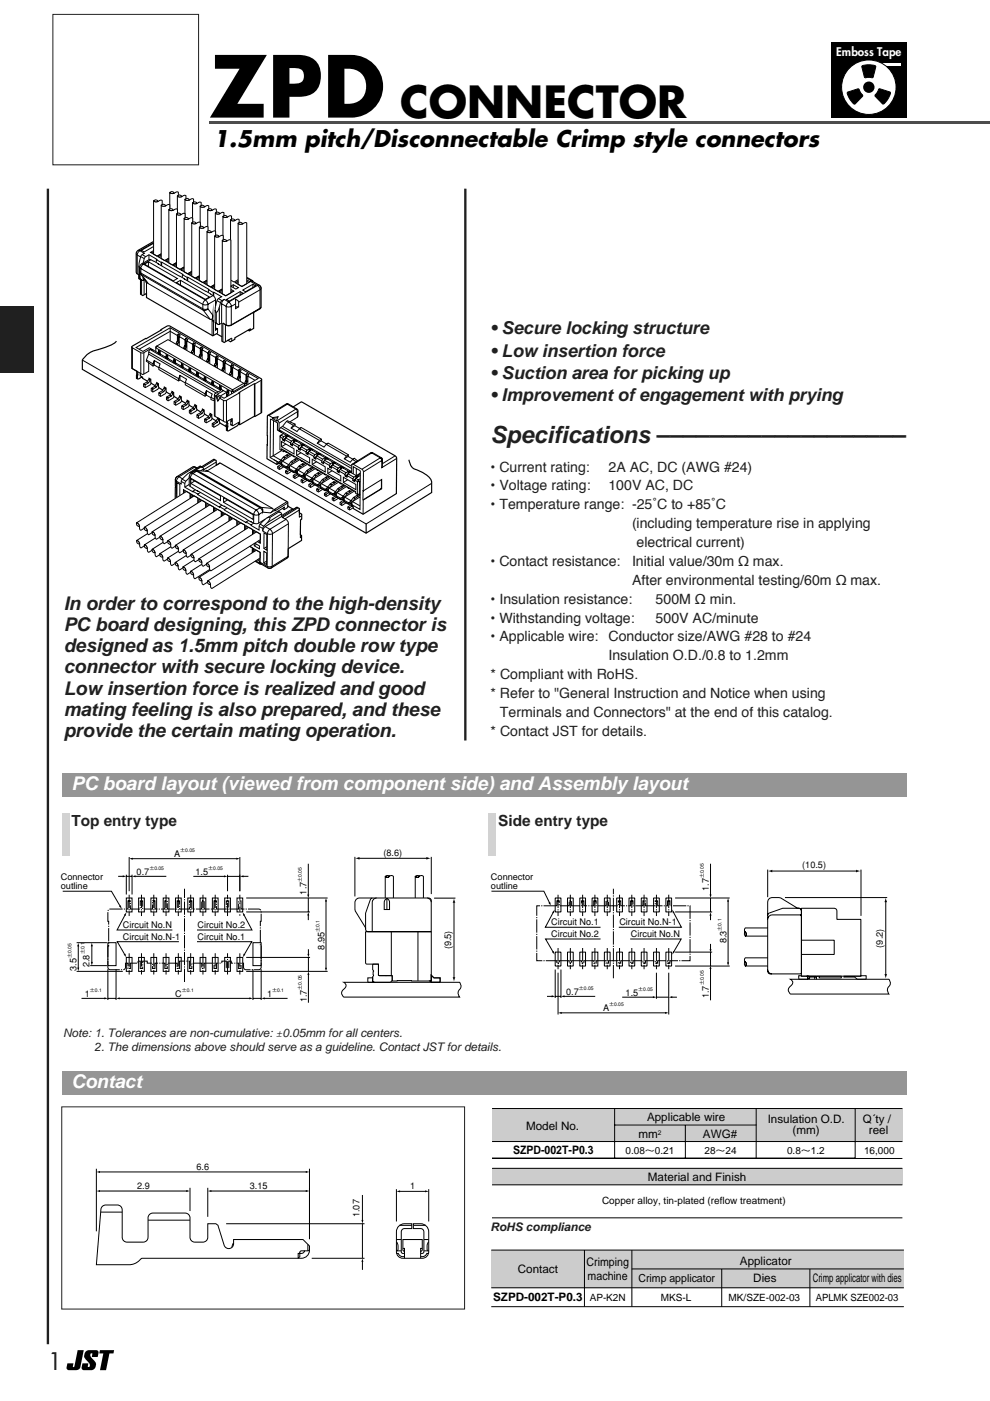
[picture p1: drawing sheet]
<svg xmlns="http://www.w3.org/2000/svg" width="210mm" height="297mm" viewBox="0 0 210 297" stroke-linecap="round" stroke-linejoin="round" font-family="sans-serif">
<defs><g id="words">
<text font-size="17.6" x="44.3" y="24.9">ZPD</text>
<text font-size="9.2" x="84.8" y="24.9">CONNECTOR</text>
<g font-size="5" fill="#231f20">
<text x="104" y="94">Specifications –––––––––––––––––––</text>
<text x="10.2" y="290.5">1</text>
</g>
<text font-size="4.8" x="45.3" y="31.1">1.5mm pitch/Disconnectable Crimp style connectors</text>
<g font-size="4" fill="#231f20">
<text x="13.5" y="129.3">In order to correspond to the high-density</text>
<text x="13.5" y="133.8">PC board designing, this ZPD connector is</text>
<text x="13.5" y="138.3">designed as 1.5mm pitch double row type</text>
<text x="13.5" y="142.8">connector with secure locking device.</text>
<text x="13.5" y="147.3">Low insertion force is realized and good</text>
<text x="13.5" y="151.8">mating feeling is also prepared, and these</text>
<text x="13.5" y="156.3">provide the certain mating operation.</text>
</g>
<g font-size="4" fill="#fff">
<text x="15.2" y="167.5">PC board layout (viewed from component side) and Assembly layout</text>
<text x="15.2" y="230.6">Contact</text>
</g>
<g font-size="3.8" fill="#231f20">
<text x="104" y="70.9">• Secure locking structure</text>
<text x="104" y="75.6">• Low insertion force</text>
<text x="104" y="80.4">• Suction area for picking up</text>
<text x="104" y="85.1">• Improvement of engagement with prying</text>
</g>
<g font-size="3.2" fill="#231f20">
<text x="15.1" y="175.2">Top entry type</text>
<text x="105.6" y="175.2">Side entry type</text>
</g>
<g font-size="3" fill="#231f20">
<text x="104" y="100">• Current rating:</text>
<text x="129" y="100">2A AC, DC (AWG #24)</text>
<text x="104" y="104">• Voltage rating:</text>
<text x="104" y="108">• Temperature range: -25˚C to +85˚C</text>
<text x="129" y="104">100V AC, DC</text>
<text x="134" y="112">(including temperature rise in applying</text>
<text x="104" y="120">• Contact resistance:</text>
<text x="134" y="120">Initial value/30m Ω max.</text>
<text x="135" y="116">electrical current)</text>
<text x="134" y="124">After environmental testing/60m Ω max.</text>
<text x="104" y="128">• Insulation resistance:</text>
<text x="104" y="132">• Withstanding voltage:</text>
<text x="139" y="132">500V AC/minute</text>
<text x="139" y="128">500M Ω min.</text>
<text x="104" y="136">• Applicable wire:</text>
<text x="129" y="136">Conductor size/AWG #28 to #24</text>
<text x="104" y="144">* Compliant with RoHS.</text>
<text x="129" y="140">Insulation O.D./0.8 to 1.2mm</text>
<text x="104" y="148">* Refer to &quot;General Instruction and Notice when using</text>
<text x="104" y="156">* Contact JST for details.</text>
<text x="106" y="152">Terminals and Connectors&quot; at the end of this catalog.</text>
</g>
<text font-size="2.5" fill="#fff" x="177.3" y="11.8">Emboss Tape</text>
<g font-size="2.5" fill="#231f20">
<text x="13.4" y="219.8">Note: 1. Tolerances are non-cumulative: ±0.05mm for all centers.</text>
<text x="20" y="222.8">2. The dimensions above should serve as a guideline. Contact JST for details.</text>
<text x="104" y="260.9">RoHS compliance</text>
</g>
<g font-size="2.5">
<text x="111.6" y="239.5">Model No.</text>
<text x="137.2" y="237.7">Applicable wire</text>
<text x="162.8" y="238">Insulation O.D.</text>
<text x="182.9" y="238">Q´ty /</text>
<text x="108.8" y="244.6">SZPD-002T-P0.3</text>
<text x="135.3" y="241.2">mm</text>
<text x="149" y="241.2">AWG#</text>
<text x="168.1" y="240.5">(mm)</text>
<text x="184.2" y="240.5">reel</text>
<text x="137.4" y="250.4">Material and Finish</text>
<text x="109.8" y="270">Contact</text>
<text x="124.3" y="268.5">Crimping</text>
<text x="156.9" y="268.1">Applicator</text>
<text x="104.6" y="275.8">SZPD-002T-P0.3</text>
<text x="124.6" y="271.5">machine</text>
<text x="159.7" y="271.8">Dies</text>
<text x="172.3" y="271.8">Crimp applicator with dies</text>
</g>
<text font-size="2.3" x="135.4" y="271.8">Crimp applicator</text>
<g font-size="2.1">
<text x="132.6" y="244.6">0.08～0.21</text>
<text x="149.4" y="244.6">28～24</text>
<text x="166.9" y="244.6">0.8～1.2</text>
<text x="183.2" y="244.6">16,000</text>
<text x="127.7" y="255.3">Copper alloy, tin-plated (reflow treatment)</text>
<text x="125" y="275.8">AP-K2N</text>
<text x="140.1" y="275.8">MKS-L</text>
<text x="154.5" y="275.8">MK/SZE-002-03</text>
<text x="172.9" y="275.8">APLMK SZE002-03</text>
</g>
<g font-size="1.9">
<text x="29" y="185.5">0.7</text>
<text x="36.9" y="181.7">A</text>
<text x="41.5" y="185.5">1.5</text>
<text x="81.3" y="181.4">(8.6)</text>
<text x="170.1" y="184.1">(10.5)</text>
<text x="12.9" y="186.6">Connector</text>
<text x="12.9" y="188.5">outline</text>
<text x="65" y="189.7" transform="rotate(-90 65 189.7)">1.7</text>
<text x="104.1" y="186.6">Connector</text>
<text x="104.1" y="188.5">outline</text>
<text x="150.3" y="188.9" transform="rotate(-90 150.3 188.9)">1.7</text>
<text x="26" y="196.8">Circuit No.N</text>
<text x="41.9" y="196.8">Circuit No.2</text>
<text x="116.8" y="196.2">Circuit No.1</text>
<text x="131.3" y="196.2">Circuit No.N-1</text>
<text x="26" y="199.2">Circuit No.N-1</text>
<text x="41.9" y="199.2">Circuit No.1</text>
<text x="68.8" y="201.3" transform="rotate(-90 68.8 201.3)">8.95</text>
<text x="95.6" y="201.3" transform="rotate(-90 95.6 201.3)">(9.5)</text>
<text x="116.8" y="198.7">Circuit No.2</text>
<text x="133.7" y="198.7">Circuit No.N</text>
<text x="154" y="200" transform="rotate(-90 154 200)">8.3</text>
<text x="187.2" y="200.9" transform="rotate(-90 187.2 200.9)">(9.2)</text>
<text x="16.2" y="205.8" transform="rotate(-90 16.2 205.8)">3.5</text>
<text x="19" y="205.1" transform="rotate(-90 19 205.1)">2.8</text>
<text x="18" y="211.3">1</text>
<text x="37.2" y="211.3">C</text>
<text x="56.6" y="211.3">1</text>
<text x="65" y="212.5" transform="rotate(-90 65 212.5)">1.7</text>
<text x="120" y="210.9">0.7</text>
<text x="127.9" y="214.4">A</text>
<text x="132.6" y="211.1">1.5</text>
<text x="150.3" y="211.6" transform="rotate(-90 150.3 211.6)">1.7</text>
<text x="41.7" y="248">6.6</text>
<text x="29.1" y="252.1">2.9</text>
<text x="53" y="252.1">3.15</text>
<text x="86.9" y="252.1">1</text>
<text x="76.2" y="258.1" transform="rotate(-90 76.2 258.1)">1.07</text>
</g>
<text font-size="1.4" x="139.5" y="240.7">2</text>
<g font-size="1.1">
<text x="31.7" y="184.4">±0.05</text>
<text x="38.2" y="180.7">±0.05</text>
<text x="44.2" y="184.4">±0.05</text>
<text x="64" y="187" transform="rotate(-90 64 187)">±0.05</text>
<text x="149.2" y="186.2" transform="rotate(-90 149.2 186.2)">±0.05</text>
<text x="67.7" y="197.6" transform="rotate(-90 67.7 197.6)">±0.1</text>
<text x="153" y="197.3" transform="rotate(-90 153 197.3)">±0.1</text>
<text x="15.2" y="203.1" transform="rotate(-90 15.2 203.1)">±0.05</text>
<text x="17.9" y="202.4" transform="rotate(-90 17.9 202.4)">±0.1</text>
<text x="64" y="209.8" transform="rotate(-90 64 209.8)">±0.05</text>
<text x="122.7" y="209.8">±0.05</text>
<text x="149.2" y="208.9" transform="rotate(-90 149.2 208.9)">±0.05</text>
<text x="19.1" y="210.3">±0.1</text>
<text x="38.6" y="210.3">±0.1</text>
<text x="57.7" y="210.3">±0.1</text>
<text x="129.1" y="213.3">±0.05</text>
<text x="135.3" y="210">±0.05</text>
</g>
</g></defs>
<g fill="none" stroke="#000" stroke-width=".21">
<path d="M20.4 247.8v13.3M21 248.5h44.1M21 252.5h18.8M21.4 257h4.5M21.7 255.8l.7-.3h2.5a1.03 1.03 0 0 1 1 1v5.8a1.03 1.03 0 0 0 1 1.1h3.5a1.03 1.03 0 0 0 1-1.1v-4.1a1.03 1.03 0 0 1 1-1h6.9a1.03 1.03 0 0 1 1 1v4.1a1.03 1.03 0 0 0 1 1.1h1.7a1.03 1.03 0 0 0 1.1-1.1v-2.8h1.7l.4 .3 1.3 4.2a1.03 1.03 0 0 0 1.2 .7 1.03 1.03 0 0 0 .8-1v-.9h14.7l1.4 1.4a2.03 2.03 0 0 1-1.7 2.6h-33.7a4.4 4.4 0 0 1-2.8 1.3h-7l1-11.7zM31.4 258.7h8.9M40.3 251.8v5M44.1 251.8v6.2M44.6 252.5h20.5M48 259.5h29.3M65.6 247.8v14.9M76.8 253.4v5.6"/>
<path d="M76.8 259.4v7.3M84.1 252.1v6.9M84.7 252.6h5.6M84.7 259.8h2.6M87.6 259.8h2.6M90.9 252.1v6.9M49.5 263.5l-.3 1M65.3 263.8v1.4M65.6 264.9l-.3 .3-1.6 .1-.1 .2v.9l-.4 .4v-1l.9-.1 .5-.5M66.1 266.8h11.2M76.8 267.4v1.8M84.1 263.3l.3 .6a1.2 1.2 0 0 1-.2 1.3h-.1h1"/>
<path d="M84.1 262.8h1M84.1 265.8h.4a1.12 1.12 0 0 0 1.3 .6M85.4 264.7h.4v2.1M85.8 265.4l-.4-.3v-2.3h4.1v2.3l-.3 .3M85.8 265.8l-.6-.1-.1-.3v-4.2a.68 .68 0 0 1 .7-.7h1.5v-1a2.68 2.68 0 0 0-3 .8l-.2 .9v4.2a1.37 1.37 0 0 0 1.3 1.4h4.1a1.37 1.37 0 0 0 1.4-1.4v-4.2a1.71 1.71 0 0 0-1.7-1.7h-1.6v1h1.6a.69 .69 0 0 1 .7 .7v4.2l-.2 .3-.5 .1M89.5 264.7h-.3v2.1M89.9 262.8h1M90.8 265.8h-.3a1.12 1.12 0 0 1-1.3 .6M90.9 263.3l-.3 .6a1.19 1.19 0 0 0 .1 1.3h.2h-1"/>
</g>
<path d="M20.4 248.5l.8-.2v.4zM20.4 252.5l.8-.2v.4zM39.5 252.3l.8 .2-.8 .2zM44.1 252.5l.7-.2v.4zM64.8 248.3l.8 .2-.8 .2zM64.8 252.3l.8 .2-.8 .2zM76.6 258.7h.5l-.3 .7zM84.1 252.6l.7-.2v.4zM90.1 252.4l.8 .2-.8 .2zM76.8 266.8l.2 .8h-.4z" fill="#000"/>
<path d="M13.1 234.7h85.4v42.8h-85.4z" fill="none" stroke="#231f20" stroke-width=".21"/>
<path d="M103.7 234.6h88.5v24h-88.5z" fill="#fff"/>
<path d="M104.3 247.7h87v3.5h-87z" fill="#ccc"/>
<path d="M104.3 247.7h87M104.3 258.2h87M104.3 251.2h87" fill="none" stroke="#000" stroke-width=".21"/>
<path d="M104.3 235h87v7h-87z" fill="#ccc"/>
<path d="M104.3 235h87M130.3 235v10.6M130.3 238.5h30.1M145.3 238.5v7.1M160.3 235v10.6M181.3 235v10.6M104.3 242h87M104.3 245.5h77M104.3 245.6h87" fill="none" stroke="#000" stroke-width=".21"/>
<path d="M103.7 264.5h88.5v13h-88.5z" fill="#fff"/>
<path d="M104.2 265h87.4v8h-87.4z" fill="#ccc"/>
<path d="M104.2 265h87.4M104.2 273h87.4M104.2 277h87.4M123.9 265v12M134 269h57.6M134 265v12M153 269v8M171.7 269v8" fill="none" stroke="#000" stroke-width=".21"/>
<path d="M0 65h7.2v14h-7.2z" fill="#231f20"/>
<path d="M16.5 286.3h1.3l-.8 3.6a.9 .9 0 0 1-.9 .6h-1.5a.49 .49 0 0 1-.5-.6l.2-.8h1.3l-.1 .7h.2zM18.3 286.5l.5-.2h1.6a.49 .49 0 0 1 .5 .6l-.2 .8h-1.2l.1-.7a.48 .48 0 0 0-.5 .4 .48 .48 0 0 0 .3 .5 1.54 1.54 0 0 1 .5 2.4l-.5 .2h-1.6a.49 .49 0 0 1-.5-.6l.2-.8h1.2l-.1 .7a.48 .48 0 0 0 .5-.4 .48 .48 0 0 0-.3-.5 1.54 1.54 0 0 1-.5-2.4zM21.2 286.3h3l-.1 .7h-.9l-.7 3.5h-1.3l.7-3.5h-.9z" fill="#000"/>
<path d="M.2 0h209.7v37h-209.7z" fill="#fff"/>
<path d="M44.3 25.7h165.6v.6h-165.6z" fill="#4d4d4d"/>
<path d="M176.2 8.9h16v16h-16z" fill="#000"/>
<path d="M185.9 13.4h5v.6h-5z" fill="#fff"/>
<circle cx="184.2" cy="18.5" r="5.8" fill="#fff" stroke="#000" stroke-width=".21"/>
<circle cx="184.2" cy="18.5" r="1.21" fill="#000"/>
<path d="M179.7 19.6l2.2-.8 .3 .2 .7 1.3-1.6 1.7a1.76 1.76 0 0 1-1.3-1.3zM182.8 14a3.9 3.9 0 0 1 2.9 0l-.6 2.3-.2 .2h-1.5zM186.4 18.8l2.3 .7a1.76 1.76 0 0 1-.6 1.8l-.2 .2a.63 .63 0 0 1-.8 .5l-1.6-1.7z" fill="#000" stroke="#000" stroke-width=".21"/>
<g fill="#fff" stroke="#000" stroke-width=".21">
<path d="M29 114.6l10.6-6.7 .7 .4 .1 1.3-10.5 6.6-.3-.3a1.06 1.06 0 0 0-.6-1.3z"/>
<path d="M29 114.6l.4 .3 .2 .4-.4-.1z"/>
<path d="M30.6 115.5l10.6-6.6 .8 .4v1.2l-10.4 6.6-.3-.3a1.06 1.06 0 0 0-.7-1.3z"/>
<path d="M30.6 115.5l.5 .3 .1 .5-.4-.2z"/>
<path d="M32.2 116.5l10.6-6.7 .8 .4 .1 1.2-10.5 6.6-.3-.3a1.06 1.06 0 0 0-.7-1.2z"/>
<path d="M32.2 116.5l.5 .3 .2 .4-.5-.1z"/>
<path d="M33.9 117.4l10.6-6.7 .7 .4 .1 1.3-10.5 6.6-.3-.3a1.06 1.06 0 0 0-.6-1.3z"/>
<path d="M33.9 117.4l.4 .3 .2 .4-.4-.1z"/>
<path d="M35.5 118.3l10.6-6.6 .8 .4v1.2l-10.4 6.6-.3-.3a1.06 1.06 0 0 0-.7-1.3z"/>
<path d="M35.5 118.3l.5 .3 .1 .5-.4-.2z"/>
<path d="M37.1 119.3l10.6-6.7 .8 .4 .1 1.2-10.5 6.6-.3-.3a1.06 1.06 0 0 0-.7-1.2z"/>
<path d="M37.1 119.3l.5 .3 .2 .4-.5-.1z"/>
<path d="M38.8 120.2l10.6-6.7 .7 .4 .1 1.3-10.5 6.6-.3-.3a1.06 1.06 0 0 0-.6-1.3z"/>
<path d="M38.8 120.2l.4 .3 .2 .4-.4-.1z"/>
<path d="M40.4 121.1l10.6-6.6 .8 .4v1.2l-10.4 6.6-.3-.3a1.06 1.06 0 0 0-.7-1.3z"/>
<path d="M40.4 121.1l.5 .3 .1 .5-.4-.2z"/>
<path d="M42.2 122.4l10.6-6.7 .7 .4v1.3l-10.4 6.6-.3-.3a1.06 1.06 0 0 0-.6-1.3z"/>
<path d="M42.2 122.4l.4 .3 .2 .5-.4-.2z"/>
<path d="M44 123.2l10.3-6.5 .9 .4-.1 1.2-10.2 6.5-.2-.3a1.06 1.06 0 0 0-.7-1.3z"/>
<path d="M44 123.2l.5 .3 .1 .4-.4-.1z"/>
<path d="M28.9 110.9l10.6-6.7 .8 .4v1.2l-10.4 6.6-.3-.3a1.06 1.06 0 0 0-.7-1.2z"/>
<path d="M28.9 110.9l.5 .3 .2 .4-.5-.1z"/>
<path d="M30.6 111.8l10.6-6.7 .8 .5v1.2l-10.5 6.6-.2-.3a1.06 1.06 0 0 0-.7-1.3z"/>
<path d="M30.6 111.8l.5 .3 .1 .5-.4-.2z"/>
<path d="M32.2 112.8l10.6-6.7 .8 .5v1.1l-10.4 6.6-.3-.3a1.06 1.06 0 0 0-.7-1.2z"/>
<path d="M32.3 112.7l.4 .4 .2 .4-.5-.1z"/>
<path d="M33.9 113.7l10.6-6.7 .8 .5v1.2l-10.5 6.6-.2-.3a1.06 1.06 0 0 0-.7-1.3z"/>
<path d="M33.9 113.7l.5 .3 .1 .5-.4-.2z"/>
<path d="M35.6 114.7l10.5-6.7 .8 .5v1.2l-10.4 6.5-.3-.3a1.06 1.06 0 0 0-.6-1.2z"/>
<path d="M35.6 114.7l.4 .3 .2 .4-.5-.1z"/>
<path d="M37.2 115.6l10.6-6.6 .8 .4v1.2l-10.5 6.6-.2-.3a1.06 1.06 0 0 0-.7-1.3z"/>
<path d="M37.2 115.6l.4 .3 .2 .5-.4-.2z"/>
<path d="M38.8 116.6l10.6-6.7 .8 .5 .1 1.2-10.5 6.6-.3-.3a1.06 1.06 0 0 0-.7-1.3z"/>
<path d="M38.9 116.6l.4 .3 .2 .4-.5-.1z"/>
<path d="M40.5 117.5l10.6-6.6 .8 .4v1.2l-10.5 6.6-.2-.3a1.06 1.06 0 0 0-.7-1.3z"/>
<path d="M40.5 117.5l.5 .3 .1 .5-.4-.2z"/>
<path d="M42.2 118.5l10.5-6.7 .8 .5v1.2l-10.4 6.5-.3-.3a1.06 1.06 0 0 0-.6-1.2z"/>
<path d="M42.2 118.5l.4 .3 .2 .4-.5-.1z"/>
<path d="M43.8 119.5l10.6-6.7 .8 .4v1.2l-10.5 6.6-.2-.3a1.06 1.06 0 0 0-.7-1.2z"/>
<path d="M43.8 119.4l.4 .4 .2 .4-.4-.1z"/>
<path d="M36 40.8a.97 .97 0 0 0 1.4-.1l.4 .1v11.2l-1.1 .6-.7-.5z"/>
<path d="M36 40.8l.6-.2 .4 .3-.5 .1z"/>
<path d="M37.6 41.5a.97 .97 0 0 0 1.4-.1l.4 .1v11.2l-1 .6-.8-.4z"/>
<path d="M37.6 41.5l.6-.1 .4 .3-.5 .1z"/>
<path d="M39.2 42.3a.98 .98 0 0 0 1.4-.2l.4 .1v11.2l-1 .6-.8-.4z"/>
<path d="M39.2 42.3l.6-.2 .4 .3-.5 .1z"/>
<path d="M40.8 43a.98 .98 0 0 0 1.4-.1h.5v11.2l-1.1 .6-.8-.4z"/>
<path d="M40.8 43l.6-.2 .4 .3-.5 .1z"/>
<path d="M42.4 43.7a.98 .98 0 0 0 1.5-.1l.4 .1v11.2l-1.1 .6-.8-.5z"/>
<path d="M42.4 43.7l.7-.2 .3 .3-.5 .1z"/>
<path d="M44 44.4a.98 .98 0 0 0 1.5-.1l.4 .1v11.2l-1.1 .6-.8-.4z"/>
<path d="M44 44.4l.7-.1 .3 .3-.5 .1z"/>
<path d="M45.7 45.2a.98 .98 0 0 0 1.4-.2l.4 .1v11.2l-1.1 .6-.7-.4z"/>
<path d="M45.7 45.2l.6-.2 .3 .3-.4 .1z"/>
<path d="M47.3 45.9a.98 .98 0 0 0 1.4-.1h.4v11.2l-1.1 .6-.7-.4z"/>
<path d="M47.3 45.9l.6-.2 .3 .3-.4 .1z"/>
<path d="M48.9 46.6a.98 .98 0 0 0 1.4-.1l.4 .1v12.6l-1.1 .6-.7-.4z"/>
<path d="M48.9 46.6l.6-.2 .3 .3-.4 .1z"/>
<path d="M50.5 47.3a.98 .98 0 0 0 1.4-.1l.4 .1v12.8l-1 .6-.8-.4z"/>
<path d="M50.5 47.3l.6-.1 .4 .3-.5 .1z"/>
</g>
<g fill="none" stroke="#000" stroke-width=".21">
<path d="M28.9 53.8l.9 .7M29.3 53.1h.3l1 .6-.5 .3-.3 .4-.3 1.6 .1 .8M29.5 56.4v2.7l.1-.1 .6 .5 .5-.3M29.6 56.8v2.2M29.6 56.6l.3 .3 13.1 7.6 .4 .2 .6-.1 1.7-1M29.7 57.9v1.2l.3 .3M29.8 59.3l.2 .1v3.1M29.8 58.1l13.2 7.6 .5 .1 .6-.3 1 1.3M29.8 54.4l.8 .4M30 56h.4l13.2 7.6a1.68 1.68 0 0 1 .5 1.9l-.7 .1-.4-.1-13.2-7.6-.2-.3M30.1 54l.8 .4M30.3 58.8v.7"/>
<path d="M30.6 59.3v3.2M30.6 56l.9-.5 6.1 3.6-.8 .5zM30.9 59.5v.3l.2 .1v2.3M31.5 55.5v1M31.6 54v1.1M32 55.1l-1.7 .9-.4 .8v1.2l1.5 2.1M32.5 51.5l-2.9 1.7-.4 .4-.1 4.5M32.6 51.6l-2.6 1.5 .6 .3 2-1.1M33.1 55.7l.1-.7-1.6-1-.9 .6-.4 1.2M33.2 55l5.6 3.2-.1 .6M33.6 55.9l5.6 3.3M33.6 56l-1.8-1-1.9 1a1.85 1.85 0 0 0-.3 1.7l1.8 2.4 13.2 7.6h.2l.2-.1 .1-.8v1.2"/>
<path d="M34.2 55.6v.7M34.3 55.6v.8M37.4 59.9l.9-.5 6.1 3.6-.9 .5zM38.3 59.4v1M38.7 58.2l5.6 3.2-.1 .6M39.1 59.1l5.6 3.3M39.7 58.8v.7M39.8 58.8v.8M53.6 59.7l-.2-.2-.3 .1 1.6 1 .3 .4 .1 4.5M28 73.5l.1 .2 1.9 1.1h.5l1.2-.7M28.1 73.7v4.5M28.9 79.6l.3 .1"/>
<path d="M29 78.8l.2 .2M29 79.5l.2 .1M29 79.3l.2 .1M29.3 78.8l-.1 1.5M29.9 74.8v4.4M30.5 74.8v4.5M31 76.3l1.4 .8 .3-.7 1.3 .8-.3 .7 4.2 2.4 .3-.7 1.4 .8-.3 .7 4.2 2.4 .3-.7 1.2 .7-.3 .7 .7 .4M31.5 76.9v1.8l-1 .6-.3 .1-2.3-1.3M31.5 74.6l14.7 8.5M31.5 75.1l14.3 8.2M31.7 74.1l-.7 2.5 1.4 1 .3-.2 1 .6v.4l4.2 2.4 .3-.3 1.1 .7v.4l4.2 2.4 .3-.2 .9 .5v.4l.8 .3M31.7 74.1l15.1 8.7-1.3 .9 1.3 .7-.6 .7-.5-1.1"/>
<path d="M32.1 74h-.2l2.1 1.2M32.4 74.2l-.7-.5-1.4 .8-1.4-.8 7.2-4.2 18.6 10.8-7.2 4.1-1.5-.8 1.4-.8M32.4 77.1v.5M32.7 76.5v.9M33 74.5v-1l2.6-1.5 16.3 9.4v.5M33.5 74.7l.4 .2M33.6 74.7v-.4l.4 .2v.6M33.7 74.9l-.1 .1 .5 .1 1.5 1M33.9 74.5l-.4 .3M34 74.8l-.2 .2M35.2 75.6l.3 .2M35.2 75.6v-.4l.4 .2v.6"/>
<path d="M35.3 75.8l-.1 .1 .5 .2 1.5 .9M35.6 75.4l-.5 .3M35.6 75.8l-.2 .1M36.1 69.5v2.8M36.8 76.6l.3 .2M36.9 76.5v-.4l.3 .2v.6M36.9 76.8h-.1l.5 .2 1.5 1M37.2 76.3l-.5 .4M37.2 76.7l-.2 .1M37.4 72.8l.3 .2M37.5 72.4l.3 .2M37.6 71.1v1.2"/>
<path d="M37.8 70.8v1.5M38 71.4l.2-.4-.4-.2-.2 .3-1.5-.9-6.6 3.8M38 71.4l1.2 .7 .2-.4 .4 .2-.2 .4M38 72.5l-.2 .1-.1 .6M38 71.4v2M38 72.4l-.3-.1-.2 .1-.2 .6M38.2 79.6v.9M38.4 77.5l.3 .2M38.5 77.5v-.4l.3 .2v.6M38.5 77.7l-.1 .1 .5 .1 1.6 1M38.8 77.3l-.5 .3M38.8 77.6l-.1 .2"/>
<path d="M39 73.7l.3 .2M39.1 73.3l.4 .2M39.2 72.1v1.2M39.4 71.8v1.5M39.6 72.3l1.2 .7 .2-.3 .4 .2-.2 .3M39.6 73.4l-.2 .2-.1 .5M39.6 72.3v2M39.6 73.4l-.3-.2-.2 .1-.2 .6M40 78.4l.3 .2M40.1 78.4v-.4l.3 .2v.6M40.1 78.6l-.1 .1 .5 .2 1.6 .9M40.4 78.2l-.5 .3"/>
<path d="M40.4 78.6l-.1 .1M40.6 74.7l.3 .1M40.8 74.3l.3 .2M40.8 73v1.2M41 72.7v1.5M41.2 73.2l1.3 .7 .2-.3 .3 .2-.1 .4M41.2 74.4l-.2 .1-.1 .6M41.2 73.2v2M41.2 74.3l-.2-.1-.2 .1-.2 .6M41.6 79.4l.3 .2M41.7 79.3v-.4l.3 .2v.6M41.8 79.6h-.2l2.1 1.2"/>
<path d="M42 79.1l-.4 .4M42 79.5l-.1 .1M42.2 75.6l.3 .2M42.4 75.2l.3 .2M42.5 73.9v1.2M42.7 73.6v1.5M42.9 74.2l1.2 .7 .2-.4 .4 .2-.2 .4 1.2 .7 .2-.3 .4 .2-.2 .3M42.9 75.3l-.2 .1-.2 .6M42.9 74.1v2.1M42.9 75.2l-.3-.1-.2 .1-.2 .6M43.8 76.5l.3 .2M44 76.1l.3 .2"/>
<path d="M44.1 74.9v1.2M44.2 61.4l2.8 1.5a2.06 2.06 0 0 0-1.3 2.1M44.3 74.5v1.5M44.5 76.2l-.2 .2-.2 .5M44.5 75.1v2M44.5 76.2l-.3-.2-.2 .1-.2 .6M44.7 62.3l.9 .9 .1 1.7M45 71.1v-3.2h.3v3.2M45.2 62.7l-1.7 1a1.74 1.74 0 0 0-.5 1.9l1.6 2.1M45.2 62v.7M45.3 62v.8M45.4 77.5l.4 .1"/>
<path d="M45.6 77.1l.3 .1M45.6 65.8v2.6l.5 .3M45.6 68.4h.1l.7 .4 .6-.3M45.7 68.5v1.5l.4-.3M45.7 75.8v1.2M45.7 69.5l.4 .2v.9l-.2 .2M45.9 66.2v2.2M45.9 75.5v1.5M46 63.7l.7 .5M46.1 77.2l-.2 .1-.2 .6M46.1 76l1.2 .7 .2-.3 .4 .2-.2 .4 1.2 .7 .2-.4 .4 .2-.2 .4v2M46.1 76v2"/>
<path d="M46.1 77.1l-.3-.1-.2 .1-.2 .6M46.3 63.3l.7 .4M46.5 65.1v3.7M47 64.4l1.4 .7 .6-.1 1-.6M47.1 78.4l.3 .2M47.2 78l.3 .2M47.3 68.5v4M47.3 76.7v1.2M47.5 76.4v1.5M47.5 63.5a1.31 1.31 0 0 0-.9 1.3l-.3 .9-.4 .5a1.09 1.09 0 0 1-.2-1.3M47.7 78.1l-.2 .1-.1 .6M47.7 76.9v2.1"/>
<path d="M47.7 78l-.3-.1-.2 .1-.2 .6M47.8 68.9v3.6M48 63.5l2.9-1.7 .6 .4-2.9 1.6zM48.7 79.3l.3 .2M48.8 78.9l.4 .2M48.9 77.7v1.2M49 69v-4.2l-.4-.7-1.1-.6-.4 .5-.1 .4v7M49.1 77.3v1.5M49.1 71.7v.6M49.3 79l-.2 .2-.1 .5M49.3 79l-.3-.2-.2 .1-.1 .6M49.3 77.9l1.2 .7 .2-.3 .4 .2-.2 .3 1.3 .7 .2-.3 .3 .2-.1 .4 1.5 .8"/>
<path d="M50 63.5l.3 .2 .3 .4v1l-.6 .3zM50 65.1h.6M50.5 79.9l.3 .1M50.5 78.6v1.2M50.6 64.1l4.6-2.7 .1-.2v-.4l-.3-.3h-.4l-6.3 3.7-.3 .8v4M50.7 78.3v1.5M50.9 61.8v.7M50.9 80l-.2 .1-.1 .6M50.9 78.8v2M50.9 79.9l-.2-.1-.2 .1-.2 .6M51.5 61.5l2.1-1.2 .6 .3-2.1 1.3zM52.2 79.5v1.2"/>
<path d="M52.4 79.2v1.5M52.6 79.7v1.8M53.1 69.7v.3M53.6 60.3v.7M55.3 65.1l-6.4 3.8h-.8l-.8-.4a1.73 1.73 0 0 0 1.7 .5l6.1-3.5 .2-.3M30.4 81.4l.4 .2v.6M31.2 81l.3 .2M31.5 80.4l.3 .2M31.7 80.3l-.5 .7-.8 .4 .1 .5 .4 .2 .9-.5 .3-.4M32 80.5l-.5 .7-.7 .4-.3-.2M32.8 81.9l.3 .2M33.1 81.3l.4 .2"/>
<path d="M33.4 81.2l-.6 .7-.7 .4v.6l.4 .2 1-.6 .2-.4M33.6 81.5l-.5 .6-.7 .4-.3-.2 .3 .2v.6M33.7 83.3l.3 .2 .1 .5M33.7 83.3l.3 .2M34.4 82.8l.4 .2M34.8 82.3l.3 .2M35 82.2l-.6 .6-.7 .5v.5l.4 .2 1-.5 .2-.4M35.2 82.4l-.4 .6-.8 .4M36.1 83.8l.3 .2M36.4 83.2l.3 .2M36.6 83.1l-.5 .7-.8 .4v.5l.4 .2 1-.5 .2-.4M36.8 83.3l-.4 .7-.8 .4-.3-.2 .3 .2 .1 .6"/>
<path d="M36.9 85.1l.3 .2 .1 .6M37.7 84.7l.3 .2M37.9 80.3v.5M38 84.1l.3 .2M38.2 84l-.5 .7-.8 .4v.6l.4 .2 1-.6 .2-.4M38.4 84.3l-.4 .6-.7 .4-.4-.2M39.3 85.6l.3 .2M39.6 85.1l.3 .2M39.8 85l-.5 .6-.8 .5v.5l.5 .2 .9-.5 .2-.4M40 85.2l-.4 .6-.7 .4-.4-.1 .4 .2v.5M40.1 87l.4 .2v.6M40.9 86.6l.3 .2"/>
<path d="M41.2 86l.3 .2M41.4 85.9l-.5 .7-.8 .4 .1 .5 .4 .2 .9-.5 .3-.4M41.7 86.1l-.5 .7-.7 .4-.3-.2M42.1 88.1l-.3-.2 .3 .2v.6M42.5 87.5l.3 .2M42.8 86.9l.4 .2M43 86.8l-.5 .7-.7 .4v.6l.4 .2 1-.6 .2-.3M43.2 80.3l.4 .2M43.3 87.1l-.5 .6-.7 .4M43.3 80.3v-.4l.4 .2v.6M43.4 80.5l-.2 .1 2.1 1.1M43.4 88.9l.3 .2 .1 .5"/>
<path d="M43.5 83.5v.5M43.6 80.1l-.4 .3M43.7 80.4l-.2 .2M43.8 82.8v1M44.1 88.4l.4 .2M44.5 87.9l.3 .2M44.7 87.8l-.6 .6-.7 .5v.5l.4 .2 1-.5 .2-.4M44.9 81.2l.3 .2M44.9 88l-.4 .6-.8 .4-.3-.1M44.9 81.2v-.4l.4 .2v.6M45 81.4l-.1 .1 .5 .2 1.5 .9M45.3 81l-.5 .3"/>
<path d="M45.3 81.4l-.2 .1M45.5 83.7v4.5l2.2 1.3 1.6-.8v1.5M45.6 83.9v4.4M45.8 89.4l.3 .2M45.9 83.9l.4 1M46.1 88.8l.3 .2M46.3 88.7l-.5 .7-.8 .4v.5l.4 .2 1-.5 .2-.4M46.5 82.2l.3 .2M46.5 88.9l-.4 .7-.8 .4-.3-.2 .3 .2 .1 .6M46.5 82.1v-.4l.4 .2v.6M46.6 82.4h-.1l1.5 .8v.9M46.9 81.9l-.5 .4"/>
<path d="M46.9 82.3l-.2 .1M47.4 84.9v4.4M48 84.9l.1 5.4M48 90.6l.2 .1M48 89.6l.3 .1M48 83.6l.2 .1M48.1 89.8l.2 .2M48.1 90.5l.2 .1M48.1 83.1l.3 .2M48.1 90.3l.2 .1M48.2 83.1v-.4l.3 .2v1M48.2 89.3l.1 .5-.1 1.6"/>
<path d="M48.5 82.9l-1.8 1.1M48.5 83.2l-.3 .5v.3M49 89.1l-.1 .2 .1 .8M49 88.8v.5h-.1M49.5 83.3l-.2-.7-16.1-9.2-.2 .3 16.1 9.3h.4l2.4-1.4-.2-.3-2.4 1.3-.2 .4v.5M50.3 80.3l.3 .1M50.7 89.6l-.1 .3M50.7 89.5v.3l-.1-.1M50.8 89.4l-1.4 .9-.5-.3M50.8 83.3v6.8M51.9 81.7l.2 .1M51.9 81.2l.3 .2"/>
<path d="M52.1 80.8l.3 .2M52.6 80.9l-.2 .1-.2 .7M52.6 80.8l-.3-.1-.2 .1-.2 .6M53.9 81.3v6.9M54 81.4v6.9M55.3 80.7v6.8M55.5 80.4l-.1 .2-4.7 2.6 .1 .1-2.8 1.6h-.5l-.9-.4M56.8 88.1l1 .5v.1l.9 .5 .3-.8-1.2 .2M58 89.2l-.1 7.4 1.6 .9M58.1 97.5l.9 .5 .6-.5M58.7 89.1l.5 .6v1.4l15.4 8.9v-1.5l1.2-.8M58.9 88.5l-1.1 .2"/>
<path d="M59.2 91.1l1.8-1.9 1.6 .7-.1 .4 1 .5 .4-.2 4.3 2.5-.1 .4 1.2 .7 .3-.2 4.3 2.4-.1 .4 1 .6 .3-.2 .7 .5 3-1.8 2.1 1.2 .2 1.2 2.7-1.7M59.2 99.1l.1 .4M59.2 91.4v-.1l.4 .4 1.7 .8M59.3 97.8v.5M59.5 90.7l15.1 8.6M59.6 97.6l.3 .1M59.6 91.5l-.8-.3v-1.5l-1.5-.9v8.2l1.7 1v.3M59.7 93.6l2.6 1.5v1.2l-2.6-1.6zM59.7 95.5v-.3l15.7 9v.4l.6 .3 .4-.2M59.7 98.3l-.8 .6v.4l.4 .2 .9-.5M59.7 98.1l-.4 .2-.6-.2v.4M59.7 98.4l1 .6 .6-.6"/>
<path d="M59.8 98.7l-.6 .4-.3-.2M59.9 97.8l1.3 .7M59.9 90.4l14.7 8.5M60.1 96.9l.3 .2M60.1 91.9l-.7 .5v2.9l.7 .5 .3-.2M60.1 95.4v.4M60.2 92.6l-.6-.3-.2 .3 .5 .4M60.3 93.2l1.3 .7M60.4 95.6l.3 .3M60.5 93l-.6 .3M60.6 92.8l1.2 .7M60.6 94.1l-.9 .6"/>
<path d="M60.6 92.2v.6M60.7 99v.2M60.7 85.7l2.1 1.1 .3 .5v1.2M60.7 96.5l.3 .2M60.7 95.8l.1 .1h.2M60.7 89.3l1.5 .9M60.8 96.4l.3 .2M60.8 92.6l.1-.4 .4 .4 1.6 .9M60.8 92.4l-.2-.1-.4 .3-.3 .7 .4 .2 .3-.7 .5-.3M61 92.4v.2M61 98.8v.4M61.1 85.7l-4.1 2.4"/>
<path d="M61.2 96.2l.3 .2M61.2 98.5l1.6 1M61.4 99.3l-.9 .5v.5l.4 .2 .9-.6M61.4 99.4l.9 .5 .6-.5M61.4 96.1l-.6 .3a1.94 1.94 0 0 0-1.2 1.5l.1 .1M61.4 99.7l-.5 .3-.4-.2M61.7 96.3l-1.3 .8-.5 .6M61.7 97.9l.4 .2M61.8 97.8l.3 .2M61.9 96.5l-2 1.3-.2 .2v.7l1 .5 .7-.2M62 94.1l1.2 .8M62 96.5l.4 .4"/>
<path d="M62.1 94l-.5 .3M62.2 86.3l.9 .6 .1 1.4-1.8 1.2M62.2 93.8l1.3 .7M62.3 93.2v.5M62.3 100v.2M62.4 97.5l.3 .2M62.4 96.7v.2h.3M62.5 97.4l.3 .1M62.5 93.6v-.4l.4 .4 1.7 .8M62.5 93.4l-.2-.1-.5 .2-.2 .8 .4 .2 .2-.7 .5-.4M62.5 90.3l-.8 .5M62.6 89.9l-.9 .9 1.3 .7 .9-.9"/>
<path d="M62.6 93.4v.1M62.6 99.7v.5M62.8 97.1l.4 .2M62.9 99.5l1.6 .9M62.9 95.5l2.7 1.6v1.1l-2.7-1.6zM63 86.7l-4.2 2.5M63 97.1l-.6 .3a1.94 1.94 0 0 0-1.2 1.5l.2 .1M63.2 87.1l-4 2.6M63.3 97.3l-1.2 .7-.5 .7M63.4 98.8l.3 .2M63.5 90.9l4.2 2.5M63.6 97.4l-2.1 1.3-.1 .3v.6l.9 .6 .7-.2"/>
<path d="M63.6 95.1l1.3 .7M63.7 97.5l.3 .3M63.8 94.9l-.5 .3M63.8 96l-.9 .6M63.9 94.7l1.2 .8M63.9 94.1v.6M64 98.4l.3 .2M64 97.7l.1 .1h.2M64.1 98.3l.3 .2M64.1 94.6l.1-.4 .4 .3 1.6 .9M64.1 94.3l-.2-.1-.4 .3-.2 .7 .3 .3 .3-.8 .5-.3M64.3 94.3v.2"/>
<path d="M64.5 98.1l.3 .2M64.7 98l-.6 .3a1.94 1.94 0 0 0-1.2 1.5l.1 .1M65 98.2l-1.3 .8-.5 .6M65 99.8l.4 .2M65.1 99.7l.3 .2M65.2 98.4l-2 1.3-.2 .2v.7l1 .5 .7-.2M65.3 96.1l1.3 .7M65.3 98.4l.4 .4M65.4 95.9l-.5 .3M65.5 95.7l1.3 .7M65.6 95.1v.5M65.7 99.4l.3 .2"/>
<path d="M65.7 98.6v.2h.3M65.8 99.3l.3 .2M65.8 95.5v-.4l.4 .4 1.7 .8M65.8 95.3l-.2-.1-.5 .3-.2 .7 .4 .2 .2-.7 .5-.3M65.9 95.3v.1M66.1 99l.4 .2M66.2 97.4l2.7 1.6v1.1l-2.7-1.6zM66.3 99l-.6 .3a1.94 1.94 0 0 0-1.2 1.5l.2 .1M66.6 99.2l-1.2 .8-.5 .6M66.9 99.3l-2.1 1.3-.1 .3v.6l.9 .6 .7-.2M67 97l1.2 .7M67 99.4l.3 .3"/>
<path d="M67.1 96.8l-.5 .3M67.1 97.9l-.9 .6M67.2 96.6l1.2 .8M67.2 96.1v.5M67.3 99.6l.1 .1h.2M67.4 96.5l.1-.4 .4 .3 1.6 .9M67.4 96.3l-.2-.2-.4 .3-.2 .7 .4 .3 .2-.8 .5-.3M67.6 96.3v.1M67.8 100l.3 .2M68 99.9l-.6 .3a1.94 1.94 0 0 0-1.2 1.5l.1 .1M68.1 93.5l-.8 .5M68.2 93.1l-.9 .9 1.4 .8 .9-.8"/>
<path d="M68.6 98l1.3 .7M68.7 97.8l-.5 .3M68.8 97.6l1.3 .7M68.9 97v.6M69.1 97.4v-.4l.4 .4 1.7 .8M69.1 97.2l-.2-.1-.5 .3-.2 .7 .4 .2 .2-.7 .5-.3M69.2 94.2l4.3 2.5M69.2 97.2v.1M69.5 99.3l2.8 1.6v1.1l-2.8-1.6zM70.3 98.9l1.2 .7M70.4 98.7l-.5 .3M70.4 99.8l-.9 .6"/>
<path d="M70.5 98.5l1.2 .8M70.5 98v.5M70.7 98.4l.1-.4 .4 .3 1.6 .9M70.8 98.2l-.3-.2-.4 .3-.2 .7 .4 .3 .2-.8 .5-.3M70.9 98.2v.1M71.9 99.9l1.3 .7M72 99.7l-.5 .3M72.1 99.5l1.3 .7M72.2 98.9v.6M72.4 99.3v-.4l.4 .4 1.7 .8M72.4 99.1l-.2-.1-.5 .3-.2 .7 .4 .2 .2-.7 .5-.3M72.5 99.1v.1"/>
<path d="M73.8 96.8l-.8 .5M73.8 99.9v.5M73.9 96.4l-.9 .9 1.3 .7 .8-.8M74.6 98.6l.1-.2h.2l1.8 1.1 .3 .4v9.1M74.7 97.4l.8 .5M75.6 99.3l-.1 1.5 .2 .2M76.7 99.5l3.9-2.4h.4v.5l-3.9 2.4M78.6 96l2.3 1.3v1.9l3.2-2M79 96l-4.1 2.4M81.1 97.4l-.2 1.8M60.9 100v.5M62.5 101l.1 .4"/>
<path d="M63 100.2l-.8 .6v.4l.4 .2 .9-.5M63 100.3l1 .6 .6-.6M63.1 100.6l-.6 .4-.3-.2M64 100.9v.2M64.2 101.9v.5M64.3 100.7v.4M64.5 100.4l1.6 1M64.7 101.2l-.9 .6v.4l.4 .2 .9-.6M64.7 101.3l.9 .5 .6-.5M64.7 101.6l-.5 .3-.4-.1M65.6 101.9v.2M65.8 102.9l.1 .4"/>
<path d="M66 101.7v.4M66.2 101.4l.3 .1M66.3 102.1l-.8 .6v.4l.4 .2 .9-.5M66.3 102.2l1 .6 .6-.6M66.4 102.5l-.6 .4-.3-.2M66.5 101.6l1.3 .7M66.7 100.7l.3 .2M66.7 100.7l.4 .2M67.3 102.8v.2M67.3 100.3l.3 .2M67.4 100.2l.4 .2M67.5 103.9v.4"/>
<path d="M67.6 102.6v.5M67.8 102.3l.4 .2M68 103.1l-.9 .6v.4l.4 .2 .9-.6M68 103.2l.9 .5 .6-.5M68 103.5l-.5 .4-.4-.2M68.1 102.5l1.3 .8M68.3 100.1l-1.3 .8-.5 .6M68.3 101.7l.4 .2M68.4 101.6l.3 .2M68.6 100.3l-2.1 1.3-.2 .3v.6l1 .6 .7-.3M68.6 100.3l.4 .4M68.9 103.8v.2"/>
<path d="M69 101.3l.3 .2M69 100.5v.2h.3M69.1 101.2l.3 .2M69.1 104.8l.1 .4M69.3 103.6v.4M69.4 100.9l.4 .2M69.5 103.3l.3 .2M69.6 104l-.8 .6v.4l.4 .2 .9-.5M69.6 104.1l1 .6 .6-.5M69.6 100.9l-.5 .3a1.94 1.94 0 0 0-1.3 1.5l.2 .1M69.7 104.5l-.6 .3-.3-.2M69.8 103.5l1.3 .7"/>
<path d="M69.9 101.1l-1.2 .8-.5 .6M70 102.6l.3 .2M70 102.6l.4 .2M70.2 101.2l-2.1 1.3-.1 .3v.7l.9 .5 .7-.2M70.3 101.3l.4 .3M70.6 104.7v.3M70.6 102.2l.3 .2M70.6 101.5l.1 .1 .2 .1M70.7 102.1l.4 .2M70.8 105.8v.4M70.9 104.5v.5M71.1 101.9l.3 .2"/>
<path d="M71.1 104.2l1.6 1M71.3 105l-.9 .6v.4l.4 .2 1-.6M71.3 105.1l.9 .5 .6-.5M71.3 101.9l-.6 .2a1.94 1.94 0 0 0-1.2 1.5l.1 .1M71.3 105.4l-.5 .4-.3-.2M71.6 102l-1.3 .8-.5 .6M71.6 103.6l.4 .2M71.7 103.6l.3 .1M71.9 102.2l-2.1 1.3-.2 .3v.6l1 .6 .7-.3M71.9 102.2l.4 .4M72.2 105.7v.2M72.3 103.2l.3 .2"/>
<path d="M72.3 102.4v.2h.3M72.4 103.1l.3 .2M72.4 106.7l.1 .5M72.6 105.5v.4M72.7 102.9l.4 .1M72.8 105.2l1.6 .9M72.8 101.2l2.6 1.5v1.1l-2.6-1.5zM72.9 105.9l-.8 .6v.4l.4 .3 .9-.6M72.9 102.8l-.5 .3a1.94 1.94 0 0 0-1.3 1.5l.2 .1M72.9 106l1 .6 .6-.5M73 106.4l-.6 .3-.3-.2M73.3 103l-1.3 .8-.5 .6"/>
<path d="M73.3 104.6l.3 .1M73.3 104.5l.4 .2M73.5 103.1l-2.1 1.3-.1 .3v.7l.9 .5 .7-.2M73.6 100.8l1.2 .7M73.6 103.2l.4 .3M73.7 100.6l-.5 .3M73.7 101.7l-.9 .6M73.8 100.5l1.2 .7M73.9 106.6v.3M73.9 104.1l.3 .2M73.9 103.4l.1 .2h.2M74 104l.4 .2"/>
<path d="M74.1 100.3v-.4l1.4 .9 .9-.5M74.1 100.1l-.3-.2-.4 .3-.2 .8 .4 .2 .2-.7 .5-.4M74.1 107.7v.4M74.2 100.1v.1M74.2 106.4v.5M74.4 103.8l.3 .2M74.4 106.1l1.9 1.2M74.6 106.9l-.9 .6 .1 .4 .3 .2 .8-.4M74.6 103.8l-.6 .3a1.94 1.94 0 0 0-1.2 1.4l.1 .1M74.6 107.3l-.5 .4-.3-.2M74.9 100.5v-1.5l1.5 .8-.1 8.2-1.7-1M74.9 104l-1.3 .7-.5 .6"/>
<path d="M74.9 105.5l.4 .2M75 105.5l.3 .1M75.2 104.1l-2.1 1.3-.2 .3v.6l1 .6 .7-.3M75.2 101.8l.6 .3 .6-.1M75.2 104.1l.2 .3M75.3 101.6l-.5 .3M75.4 101.4l.6 .3 .4-.2M75.5 100.8v.6M75.6 105.1l.3 .2M75.7 105l.3 .2M75.9 100.9v.2M75.9 100.6l.1 .1"/>
<path d="M75.9 104.9l-.2 .1a1.94 1.94 0 0 0-1.3 1.5l.2 .1M76 101.7l.2 .4v2.7h-.4v-2.7zM76.2 104.8l.2 .1M76.3 105.4l-1.6 .9-.1 .3v.7l.3 .2M76.4 105l-1.1 .7-.5 .6M76.4 100.5l-.7 .5v.2M76.4 100.8l-1 .6-.2 .7-.4-.2 .2-.7 .5-.3 .2 .1M77 104l3.9-2.3v1.9l-3.9 2.4M80.7 103.5l.2 .1M80.9 101.7v1.9l-3.9 2.4"/>
</g>
<g fill="none" stroke="#000" stroke-width=".25">
<path d="M32.6 51.2l-3.6 2.2-.1 4.3 .6 .6v.8l.3 .2v3.1l.5 .3 .8-.5v.9l14 8.1 .8-.4 1.1 .6v.9l.5 .3 .8-.4 .6 .3 .9-.6v-.3l3.3-1.9M52.4 58.8l2.6 1.7 .4 .7v3.8l-.2 .4-1.4 .8v3.4l-.9 .6-.3-.2M29.7 79.1v.6l.5 .3v.2l1.1 .6M34.1 70l1.3-.9 .7 .1 19.3 11.1 .1 7.1-.2 .2-4.5 2.4-.2-.1-.3 .4-1.9 1.1-.4-.2 .1-.9-.2 .1-1.2-.7-.2-.3v-.6l-.3-.2v.1M34.1 69.9l-6.1 3.6-.1 4.6 1.1 .6-.1 1.5a.89 .89 0 0 0 1.2-.3M49.1 71.7l-.8 .5M31.6 80.3v-.1l.4 .2v.6l.1 .3 .8 .5M33.2 81.3v-.2l.4 .2v.7l.1 .2 .8 .5M34.9 82.2v-.1l.3 .2v.6l.2 .3 .7 .4M36.5 83.1v-.1l.3 .2v.6l.2 .3 .8 .5M38.1 84.1v-.2l.3 .2v.7l.2 .2 .8 .5M39.7 85v-.1l.3 .2v.6l.2 .3 .8 .4"/>
<path d="M41.3 85.9v-.1l.4 .2v.6l.1 .3 .8 .5M42.9 86.9v-.2l.4 .2v.7l.1 .2 .8 .5M44.6 87.8v-.1l.3 .2v.6l.2 .3 .7 .4M48.1 90.3l-.2-.1v.2"/>
</g>
<g fill="#fff" stroke="#000" stroke-width=".21">
<path d="M32.6 42.6a.98 .98 0 0 0 1.4-.2l.4 .1v11.2l-1.1 .6-.7-.4z"/>
<path d="M32.6 42.6l.6-.2 .3 .3-.4 .1z"/>
<path d="M34.2 43.5a.98 .98 0 0 0 1.4-.1l.4 .1v11.1l-1.1 .7-.7-.5z"/>
<path d="M34.2 43.5l.6-.2 .3 .3-.4 .1z"/>
<path d="M35.8 44.4a.98 .98 0 0 0 1.4-.1l.4 .1v11.2l-1 .6-.8-.5z"/>
<path d="M35.8 44.4l.6-.1 .4 .3-.5 .1z"/>
<path d="M37.4 45.4a.97 .97 0 0 0 1.4-.2l.4 .1v11.2l-1 .6-.8-.4z"/>
<path d="M37.4 45.4l.6-.2 .4 .3-.5 .1z"/>
<path d="M39 46.3a.98 .98 0 0 0 1.5-.1l.4 .1v11.1l-1.1 .7-.8-.5z"/>
<path d="M39 46.3l.7-.2 .3 .3-.5 .1z"/>
<path d="M40.7 47.2a.98 .98 0 0 0 1.4-.1l.4 .1v11.2l-1.1 .6-.7-.5z"/>
<path d="M40.6 47.2l.7-.1 .3 .3-.4 .1z"/>
<path d="M42.3 48.2a.98 .98 0 0 0 1.4-.2l.4 .1v11.2l-1.1 .6-.7-.4z"/>
<path d="M42.3 48.2l.6-.2 .3 .3-.4 .1z"/>
<path d="M43.9 49.1a.98 .98 0 0 0 1.4-.1l.4 .1v11.1l-1.1 .6-.7-.4z"/>
<path d="M43.9 49.1l.6-.2 .4 .3-.5 .1z"/>
<path d="M45.5 50a.98 .98 0 0 0 1.4-.1l.4 .1v11.2l-1.1 .6-.7-.4z"/>
<path d="M45.5 50l.6-.1 .4 .3-.5 .1z"/>
<path d="M47.1 51a.98 .98 0 0 0 1.5-.2l.4 .1v11.2l-1.1 .6-.8-.4z"/>
<path d="M47.1 51l.7-.2 .3 .3-.5 .1z"/>
</g>
<g fill="none" stroke="#000" stroke-width=".21">
<path d="M32.6 53.5l-.4 .2M32.6 53.1l-.7 .4 1.4 .8 .9-.5M34.2 54.4l-.4 .2M34.2 54.1l-.7 .3 1.4 .9 .9-.5M35.8 55.3l-.4 .2M35.8 55l-.7 .4 1.5 .8 .8-.5M37.4 56.3l-.4 .2M37.4 55.9l-.6 .4 1.4 .8 .8-.5M39 57.2l-.3 .2M39 56.9l-.6 .3 1.4 .9 .8-.5M40.6 58.1l-.3 .2M40.6 57.8l-.6 .4 1.4 .8 .9-.5"/>
<path d="M42.3 59l-.4 .3M42.3 58.7l-.7 .4 1.4 .8 .9-.5M43.9 60l-.4 .2M43.9 59.7l-.7 .3 1.4 .8 .9-.4M50.5 59.9l-.3 .2M52.3 59.7l.5 .2M52.4 59l.9 .5M52.4 59.4l.6 .3-1.7 1-1.4-.8 .6-.3M53.1 59.6l.5 .1M17.5 76.3l60.1 34.8 13.9-8.6M45.5 60.6l-.7 .4 1.4 .8 .9-.5M45.5 60.9l-.4 .2"/>
<path d="M47.1 61.8l-.4 .3M48.9 61.7l.4 .2M48.9 60.7l.6-.3 1 .6-.5 .3zM49 61.4l.6 .3-1.7 1-1.4-.8 .6-.4M49.5 60.4v.6M40.9 99l.8 .3M41.4 99l-3.4 2.1-.5 .5-.1 3.9M41.7 99.8l13.7 7.8 .3 .4v.6l-.2-.5-.4-.4-13.4-7.8h-.4M41.8 99.2l-1.7 1.1M42 99.8l-.2 .1a2.21 2.21 0 0 0-1.4 1.3l-.1 2M42.4 99l-1.9 1.2M42.6 99l-1.9 1.2a1.1 1.1 0 0 0-1.2 .5 2.24 2.24 0 0 0-1.1 1.9l-1.1-.7-.1-.3 .4-.6 1.1 .5"/>
<path d="M43 99.1l-.6-.1v-.2l.8 .5v.6M43.2 99.4l-.7 .4M45.6 97.5l-2.6 1.6M45.8 98l-2.6 1.6M46.7 98.2l-2.7 1.6-.2-.1-.3 .2M59.7 95.5l-2.4 1.5M38.1 105.1v-2.4l-.6-.4v3.1M38.4 102.1l.8 .4M38.6 101.6l.8 .4M38.9 104.6v-.8l1.4 .8v1.1M39.2 104v.4M40.1 102.8v-1.8a1.81 1.81 0 0 1 1.3-1.2l2.9 .2 13.6 7.9a.8 .8 0 0 1-.6 .8"/>
<path d="M40.1 101.3l-.8 1-.1 1 1.7 1 .5-.5M40.1 102.7l-.9 .6M40.1 102.9l.8 .6 1.1 .6M40.1 101a2.02 2.02 0 0 0 1.3 .9l12.5 7.2a1.62 1.62 0 0 0 1.8-.5l1.6 .1 1-.6M40.5 101.5l6.2 3.6v1l-6.2-3.6zM40.5 100.3l.4 .1 13.5 7.8 .5 .8v1.9M40.5 105.5l.1-.7 1.4 .8v1M40.8 104.9v.5M40.9 104.2l5.6 3.3 .6-.4M41.3 102l-.8 .5M41.9 104.1l5.8 3.3M42.2 106.5v-.8l1.4 .9v1"/>
<path d="M42.5 105.9v.4M42.5 104.4l-.6 .4M43.8 107.4l.1-.7 1.4 .8v1M44.1 106.8v.5M45.5 108.4v-.8l1.4 .9v1M45.8 107.8v.4M46.5 107.4l5.7 3.4 .5-.4M47.2 109.3v-.7l1.4 .8v1M47.4 105.5l6.3 3.7v.9l-6.3-3.6zM47.4 108.7v.5M47.6 107.4l5.7 3.2M48.1 107.7l-.5 .3"/>
<path d="M48.2 106l-.8 .5M48.8 110.3v-.8l1.4 .9v1M49.1 109.7v.4M50.5 111.2v-.7l1.4 .8v1M50.7 110.6v.5M52.1 112.2v-.8l1.4 .9v1M52.4 111.6v.4M52.9 115.8l.6 .4v1M53.7 117v-.7l1.5 .8v2l-.7-.4M53.8 113.1v-.7l1.4 .8v2l-.6-.4M54 116.4v.5M54 115.2l1 .5v.7l-1.1-.7v-.5"/>
<path d="M54 112.6v.4M54.2 118.9l.9 .5M54.4 115.4l-.5 .3M54.8 118.5l.4 .3M54.8 114.7l.4 .2M54.9 111.6l.8 .4M55.1 119.2l.3 .4M55.2 111.1l.7 .5M55.9 116.9l.6 .3v2.5l-.6-.4zM56 113l.6 .3v3.3l-.7-.3zM56.2 110.1l-1.5 .9h-.7l-.8-.3M56.5 119l-.6 .3"/>
<path d="M56.6 115.9l-.6 .4M57.2 109.8a2.99 2.99 0 0 1-1.3 1.8l-.2 1 1.1 .6 .6 .1 3.8-2.3M57.2 109.8l-.1-.1a1.08 1.08 0 0 0-1.1 .6l-.8 .8a1.39 1.39 0 0 0-.3 1.3l-2.7-1.7M57.8 107.8l-2.6-.2a2.18 2.18 0 0 0-1.4 1.4v1.9l-.6 .4M59.5 108.7l-.5-.3-2.4 1.4M59.7 109l-3.1 1.9M59.7 109.5v-.6l-.2-.2-.4-.1-1.9 1.2M60.2 108l.1-.5-1.3 .9M60.7 110.2l-3.5 2a1.24 1.24 0 0 0-.5 1.1l-.1 6.8a.55 .55 0 0 0 .6 .4 .55 .55 0 0 0 .5-.5l.1-6.9-.3-.7-1.3-.7M60.9 106.4l-2.7 1.6 .1 .3 2.7-1.7M61 107.1v.5l-.8 .5-.3-.3M61.1 117.9l-3.6 2.2h-.8l-1.6-.9 .1 .4"/>
<path d="M62 107.9l-2.3 1.4M63 107.5l-6.7 4.1-.3 .3-.3 .7M63.2 107.7l-3.3 2a1.64 1.64 0 0 1 1.3 1.4l-.1 6.9-.2 .3M63.5 107.8v1.9l.5-.4M63.5 108.1l-3.1 1.9M63.7 108.9l-.2 .1M63.7 110.2v3.8l.2-.1"/>
</g>
<path d="M24.7 72.3a7.7 7.7 0 0 1-3.8 1.8 4.8 4.8 0 0 0-3.4 2.2v2l60.1 34.7 13.9-8.6v-2a2.64 2.64 0 0 0-1.6-2.1l-.7-.3a3.2 3.2 0 0 1-2.3-1.6l-.2-.9M56.7 94.2l-.1 3.1 2.1 1.2 1-.4v.6l1 .5 .7-.2v.6l.9 .6 .7-.2v.6l1 .5 .7-.2v.6l.9 .6 .7-.2v.6l1 .6 .7-.3v.7l.9 .5 .7-.2v.6l1 .6 .7-.3v.7l.9 .5 .7-.2v.6l1 .6 .7-.3v.7l.3 .2v.3l2.1 1.2 7-4.3 .1-7.5-.2-.5-19.8-11.4-.3-.1-1.6 1.1-1-.6-.4-.1-4 2.5-.2 6.2M37.2 105.7v-4.1l.4-.6 3.3-2h.5l.4 .2 .6-.4 .3 .2 2.7-1.6 .4 .2v1l.9-.4 14.3 8.2v.9l1.1 .6v.2l.9-.6 .5 .3v.9l.5 .3v1.1l-.3 .1v3.2l.2 .1v1.1l-2.8 1.7-.1 1.9-3.7 2.3-.5-.1-2.7-1.4M77.6 111.1v1.9" fill="none" stroke="#000" stroke-width=".25"/>
<path d="M10.2 40v245M98.7 40v117" fill="none" stroke="#231f20" stroke-width=".5"/>
<path d="M11.2 3.1h30.9v31.8h-30.9z" fill="none" stroke="#231f20" stroke-width=".21"/>
<path d="M103.7 89h88.5v68h-88.5z" fill="#fff"/>
<g fill="none" stroke="#000" stroke-width=".21">
<path d="M13.3 189h10.3l1.9 3.2M16.2 199.9h6.5M22.9 199.9h1.7v4.8h-1.7zM25 185.8h1.3M26.5 194l-1.7 3.2h11.7M26.8 190.4h1.2v2.9h-1.2zM26.8 185.8h1.2M26.8 185.5v4.2M27.4 181.7v7.3M27.9 182.1h22.5M28 185.5v4.2M28.5 185.8h6.8"/>
<path d="M29.4 190.4h1.2v2.9h-1.2zM32 190.4h1.2v2.9h-1.2zM34.6 190.4h1.2v2.9h-1.2zM37.2 190.4h1.2v2.9h-1.2zM37.9 199.7h-13l1.6 2.8M39.8 190.4h1.2v2.9h-1.2zM41 185.8h6.8M41.8 199.7h11.6l-1.7 2.8M42.4 190.4h1.2v2.9h-1.2zM45 190.4h1.2v2.9h-1.2zM47.6 190.4h1.3v2.9h-1.3zM48.2 185.5v3.5"/>
<path d="M48.2 185.8h2.7M50.2 190.4h1.3v2.9h-1.3zM50.9 181.7v7.3M51.5 185.8h1.2M51.7 194l1.7 3.2h-11.6M52.2 190.4h17.3M52.2 193.3h13.5M53.6 199.9h1.8v4.8h-1.8zM65.4 183.1v6.9M65.4 190.4v2.9M65.4 193.8v1.3M69.1 190.9v14.6"/>
<path d="M75.2 181.7v8.4M75.7 190.6l.5-.2h14.9l.3 .5v6.5l-.2 .1h-13.3l-.2-.1-.2-.7-2.2-3.7v-1.7zM76 182h14.6M77.5 197.5h13.9v10.5h-8.2v-1.1h-2.8l-.1-.2-.1-2.3h-2.5l-.2-.2zM78.9 190.4l-.4 .4-1 2.8v3.5M79.9 190.4l-.8 .4-.2 .5v6.2M81.7 185.8l.5-.2 .4 .2a.58 .58 0 0 1-.9 0zM81.7 190.7l.3-.2 .5 .4 .1 1.9h-1.1v-1.5zM82 190.5v2.3M83 197.6v9.2M83.4 190.4v-4.6a.58 .58 0 0 0-.9 0l-.3 .2-.5-.2v4.6M88 185.8l.6-.2 .3 .2a.58 .58 0 0 1-.9 0z"/>
<path d="M88.6 197.6v10.4M89.8 190.4v-4.6a.58 .58 0 0 0-.9 0l-.3 .2-.6-.2v4.6M90.6 190.4a.94 .94 0 0 1 .8 .9M91.4 181.7v7.9M92 190.4h4.6M96.3 191.2v16.2M104.2 189h11.1l1.3 2.6M117.3 193.4l-1.7 3.2h11.7M117.7 190.4h1.2v3h-1.2zM120.3 190.4h1.2v3h-1.2zM122.9 190.4h1.2v3h-1.2zM125.5 190.4h1.3v3h-1.3z"/>
<path d="M127.3 199.1h-11.6l1.6 2.8M128.1 190.4h1.3v3h-1.3zM130.8 190.4h1.2v3h-1.2zM133.4 190.4h1.2v3h-1.2zM133.6 199.1h10.8l-1.6 2.8M136 190.4h1.2v3h-1.2zM138.6 190.4h1.2v3h-1.2zM141.2 190.4h1.2v3h-1.2zM142.8 193.4l1.7 3.2h-13.3M143.1 190.4h11.6M143.1 193.4h7.9M150.6 183.1v6.8"/>
<path d="M150.6 190.4v3M150.6 193.8v1.3M154.4 190.9v13.4M158 197.6a.58 .58 0 0 1 0 .9l-.2-.6zM162.8 184.4v5.8M162.8 196.7h-4.8a.58 .58 0 0 0 0 .9l.2 .3-.2 .6h4.8M163.1 190.6l.6-.3 1.7 .1 3.7 2.2 .6 .1 .2 .2v13.3l-.2 .3h-6.4l-.5-.4v-14.9zM163.5 184.7h18.2M166.4 190.3h21.7M169.6 194l.3 .3M169.9 193.1l-.2-.4-.3-.1h-3.4l-2.9 1-.3 .5M169.9 194h-6.2a.97 .97 0 0 0-.9 .9"/>
<path d="M169.9 192.6h7l.4 .2 .1 .4v1.7h5.1v12.1h-12.6zM170 199.3h6.9v3.1h-7M182.5 184.4v9.8M187.8 191.1v15.6M16.2 205.9h9.8M16.6 200.4v5.1M17.3 211.7h5.1M19.1 204.7h3.6M19.5 200.4v3.8M22.9 205.5v6.5M22.9 211.7h1.7M24.6 205.5v6.5"/>
<path d="M25.1 211.7h28M26.8 203h1.2v2.9h-1.2zM29.4 203h1.2v2.9h-1.2zM32 203h1.2v2.9h-1.2zM34.6 203h1.2v2.9h-1.2zM37.2 203h1.2v2.9h-1.2zM39.8 203h1.2v2.9h-1.2zM42.4 203h1.2v2.9h-1.2zM45 203h1.2v2.9h-1.2zM47.6 203h1.3v2.9h-1.3zM50.2 203h1.3v2.9h-1.3zM52.2 205.9h17.3"/>
<path d="M52.2 203h13.5M53.6 211.7h1.8M53.6 205.5v6.5M55.4 205.5v6.5M55.9 211.7h5.1M65.4 201.3v1.2M65.4 203v2.9M65.4 206.4v6.2M72.9 208.3l24.6 .1a1.07 1.07 0 0 1-.1 1.4 1.18 1.18 0 0 0 0 1.6h-24.5a1.08 1.08 0 0 1-.4-1.2l.8-1a.78 .78 0 0 0-.4-.9zM78 207.3h1v.8l.3 .2-1.2-.1zM79 204.4h1.2v2.3l.2 .2h2.8l-.2 1.1-.2 .3h-3.5l-.3-.2 .2-2.2-.2-.3v-1.2M85.2 207.9v.1"/>
<path d="M91.4 206.8l.6 .5h1.3v.9l-1.9 .1-.2-.3h.2zM116 211.2h1.2M117.7 201.9h1.2v2.9h-1.2zM117.7 205.6v6M117.7 211.2h1.2M118.3 206.2v8.9M118.8 214.7h22.5M118.9 205.6v6M119.4 211.2h6.8M120.3 201.9h1.2v2.9h-1.2zM122.9 201.9h1.2v2.9h-1.2zM125.5 201.9h1.3v2.9h-1.3z"/>
<path d="M128.1 201.9h1.3v2.9h-1.3zM130.8 201.9h1.2v2.9h-1.2zM131.9 211.4h6.8M133.4 201.9h1.2v2.9h-1.2zM136 201.9h1.2v2.9h-1.2zM138.6 201.9h1.2v2.9h-1.2zM139.2 206.2v5.6M139.2 211.4h2.6M141.2 201.9h1.2v2.9h-1.2zM141.8 206.2v8.9M142.3 211.4h1.2M143.1 204.8h11.6"/>
<path d="M143.1 201.9h7.9M150.6 200.1v1.3M150.6 201.9v2.9M150.6 205.3v6.8M158 203.9a.58 .58 0 0 1 0 .9l-.2-.5zM162.8 205.6a.95 .95 0 0 0 .8 .9M162.8 203.1h-4.8a.58 .58 0 0 0 0 .9l.2 .3-.2 .5h4.8M167.6 207.6l20.9 .1a1.07 1.07 0 0 1 0 1.5 1.18 1.18 0 0 0 0 1.6h-20.9a1.08 1.08 0 0 1-.4-1.2l.8-1a.78 .78 0 0 0-.4-1zM169.3 206.9l1.8 .1 .1 .6h-1.7l-.2-.1zM171.1 207h2v.2h-1.4l-.5 .4v-.5zM171.1 207h.4l.1 .6M172.8 207l-.1 .6"/>
<path d="M172.9 207v.1M173.7 207h-.5l-.1 .6M173.7 207h4.7v.3h-4.7zM178.9 207l4.7-.1v.6l-1.8 .1-.6-.4h-2.3zM179.1 207v.2"/>
</g>
<g fill="none" stroke="#000" stroke-width=".21" stroke-dasharray="2.8 .2 .2 .2" stroke-linecap="butt">
<path d="M27.4 189.7v4.5M30 189.7v4.5M32.6 189.7v4.5M35.2 189.7v4.5M37.8 189.7v4.5M40.4 189.7v4.5M43 189.7v4.5M45.6 189.7v4.5M48.2 194.2v-4.5M113.8 192h4.3v-1h.5v1h2.1v-1h.5v1h2.1v-1h.5v1h2.1v-1h.5v1h2.1v-1h.5v1h2.1v-1h.5v1h2.1v-1h.5v1h2.1v-1h.5v1h2.1v-1h.5v1h2.1v-1h.5v1h4.3v11.7h-4.3v.5h-.5v-.5h-2.1v.5h-.5v-.5h-2.1v.5h-.5v-.5h-2.1v.5h-.5v-.5h-2.1v.5h-.5v-.5h-2.1v.5h-.5v-.5h-2.1v.5h-.5v-.5h-2.1v.5h-.5v-.5h-2.1v.5h-.5v-.5h-2.1v.5h-.5v-.5h-4.3zM118.3 189.7v4.5M120.9 189.7v4.5"/>
<path d="M123.5 189.7v4.5M126.1 189.7v4.5M128.8 189.7v4.5M131.4 189.7v4.5M134 189.7v4.5M136.6 189.7v4.5M139.2 189.7v4.5M141.8 189.7v4.5M22.9 205.1v.2l.5 .3h2.7l.4-.3 .1-1.1h.5v1.1h.5v-1.1h1.6v-.4h.5v1.5h.6v-1.5h.9v.4h1.1v1.1h.6v-1.1h2v1.1h.6v-1.1h2.1v1.1h.5v-1.5h2.1v1.5h.5v-1.1h2.1v1.1h.5v-1.1h2.1v1.1h.5v-1.1h1.1v-.4h1v1.5h.5v-1.5h.5v.4h1.6v1.1h.5v-1.1h.5v.9l.3 .4h3.2l.3-.4v-4.5h-.2l.1-7.6-.4-.3h-3.8v-1.7h-.5v1.7h-2.1v-1.7h-.5v1.7h-2.1v-1.7h-.5v1.7h-2.1v-1.7h-.5v1.7h-2.1v-1.7h-.5v1.7h-2.1v-1.7h-.5v1.7h-2.1v-1.7h-.6v1.7h-2v-1.7h-.6v1.7h-2v-1.7h-.6v1.7h-2.1v-1.7h-.5v1.7h-3.7l-.5 .3 .1 7.6h-.1v4.5M27.4 202.1v4.5M30 202.1v4.5M32.6 202.1v4.5"/>
<path d="M35.2 202.1v4.5M37.8 202.1v4.5M39.1 208.2v-19.8M40.4 202.1v4.5M43 202.1v4.5M45.6 202.1v4.5M48.2 206.6v-4.5M50.9 202.1v4.5M118.3 201v4.5M120.9 201v4.5M123.5 201v4.5M126.1 201v4.5"/>
<path d="M128.8 201v4.5M130.1 207.4v-19M131.4 201v4.5M134 201v4.5M136.6 201v4.5M139.2 201v4.5M141.8 201v4.5"/>
</g>
<path d="M50.9 189.7v4.5" fill="none" stroke="#000" stroke-width=".21" stroke-dasharray="1.1 .5 .3 .5" stroke-linecap="butt"/>
<g fill="#000">
<path d="M25.2 192.2l.4-.3 .2 .8zM26 185.6l.8 .2-.8 .2zM26.8 193.4l-.2 .8-.3-.2zM27.4 182.1l.8-.2v.4zM28 185.8l.7-.2v.4zM47.5 185.6l.7 .2-.7 .2zM50.1 181.8l.8 .3-.8 .2zM50.9 185.8l.7-.2v.4zM51.4 193.4l.6 .6-.4 .2zM65.2 189.7h.4l-.2 .7zM65.4 193.4l.2 .7h-.4zM69.1 190.4l.2 .8h-.4z"/>
<path d="M75.3 182l.9-.3v.6zM90.4 181.7l.9 .3-.9 .3zM96.3 190.5l.2 .9h-.5zM116.3 191.4l.3-.2 .2 .8zM117.6 192.8l-.2 .8-.3-.2zM142.5 192.8l.5 .6-.3 .2zM150.4 189.6h.5l-.2 .8zM150.6 193.4l.2 .7h-.4zM154.4 190.4l.2 .8h-.4zM162.8 184.7l.9-.3v.6zM181.5 184.4l1 .3-1 .3zM187.8 190.3l.3 1h-.6z"/>
<path d="M16.4 205.1h.4l-.2 .8zM16.6 199.9l.2 .8h-.4zM19.3 203.9h.4l-.2 .8zM19.5 199.9l.2 .7h-.4zM22.1 211.5l.8 .2-.8 .2zM24.6 211.7l.8-.2v.4zM26.2 202.4l.4-.2 .2 .8zM51.7 202.2l.3 .2-.5 .6zM52.9 211.5l.7 .2-.7 .2zM55.4 211.7l.8-.2v.4zM65.2 202.2h.4l-.2 .8zM65.4 205.9l.2 .8h-.4z"/>
<path d="M68.9 205.2h.4l-.2 .7zM96 207.2h.5l-.2 .9zM117 211l.7 .2-.7 .2zM117 201.8l.4-.2 .2 .8zM118.3 214.7l.8-.2v.5zM118.9 211.2l.8-.2v.5zM138.4 211.2l.8 .2-.8 .2zM141 214.5l.8 .2-.8 .2zM141.8 211.4l.8-.2v.4zM142.7 201.6l.4 .2-.6 .6zM150.4 201.2h.5l-.2 .8zM150.6 204.7l.2 .8h-.4z"/>
<path d="M154.2 204h.4l-.2 .8zM187.5 206.5h.6l-.3 1z"/>
</g>
<g fill="#d1d3d4">
<path d="M13.2 172.5h1.5v9h-1.5z"/>
<path d="M103.7 172.5h1.5v9h-1.5z"/>
</g>
<g fill="#939598">
<path d="M13.2 227.1h179v5h-179z"/>
<path d="M13.2 164h179v5h-179z"/>
</g>
<use href="#words"/>
</svg>
